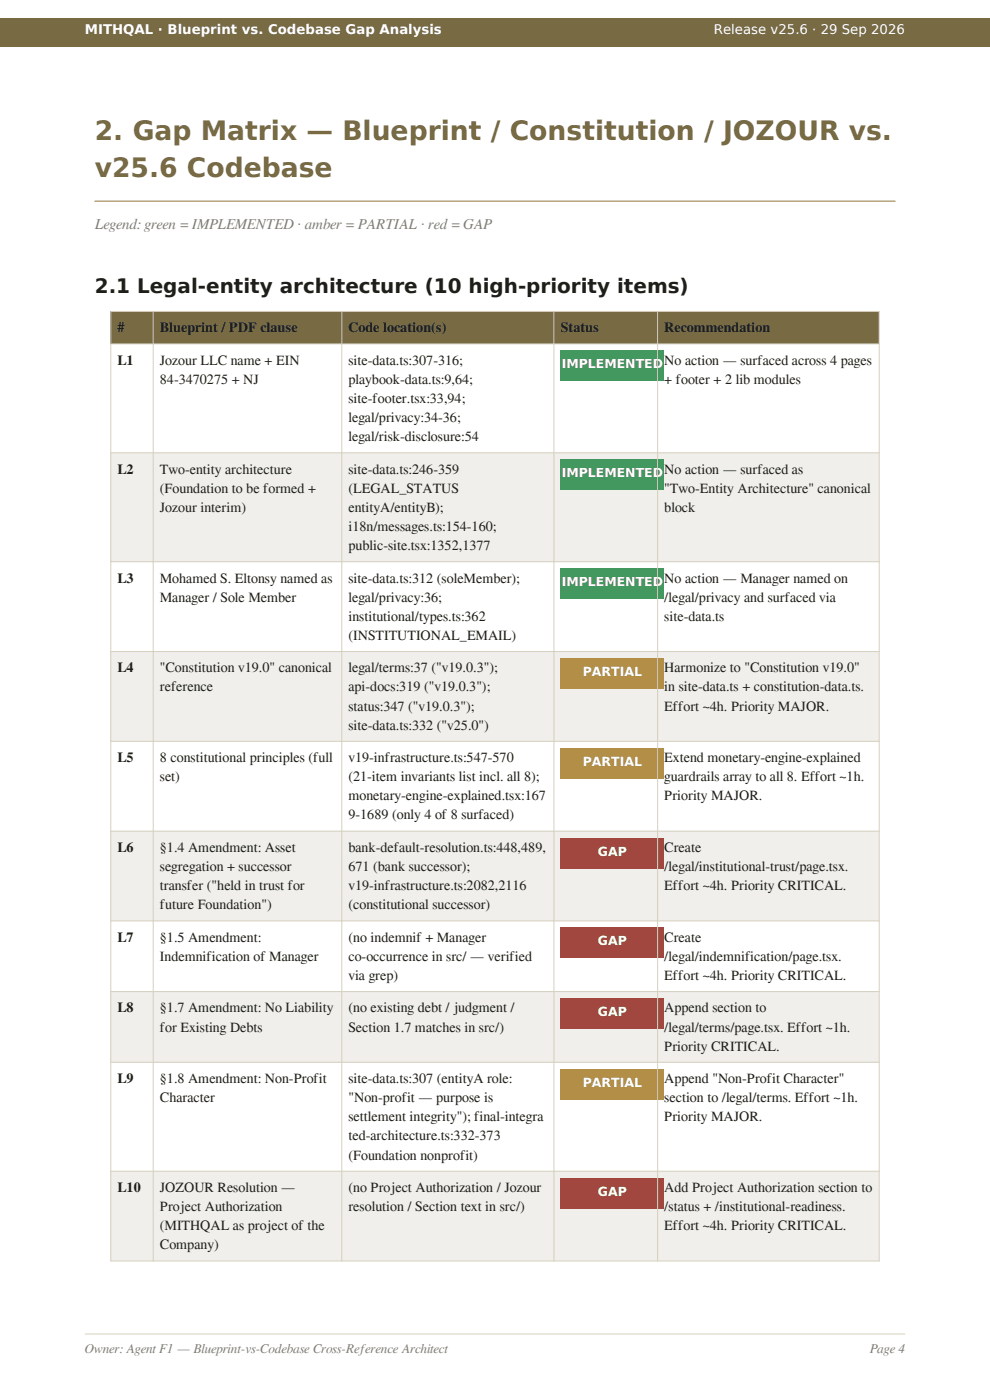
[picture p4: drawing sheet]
<svg xmlns="http://www.w3.org/2000/svg" width="210mm" height="297mm" viewBox="0 0 210 297" stroke-linecap="round" stroke-linejoin="round" font-family="sans-serif">
<defs><g id="words">
<g font-size="5.6" fill="#786b44">
<text x="20.1" y="29.8">2. Gap Matrix — Blueprint / Constitution / JOZOUR vs.</text>
<text x="20.1" y="37.5">v25.6 Codebase</text>
</g>
<text font-size="4.2" fill="#1e1e1b" x="20.1" y="62.2">2.1 Legal-entity architecture (10 high-priority items)</text>
<text font-size="3.2" fill="#7f7d76" x="20.1" y="48.7">Legend: green = IMPLEMENTED · amber = PARTIAL · red = GAP</text>
<g font-size="3" fill="#1e1e1b">
<text x="24.9" y="70.5">#</text>
<text x="33.9" y="70.5">Blueprint / PDF clause</text>
<text x="73.9" y="70.5">Code location(s)</text>
<text x="118.9" y="70.5">Status</text>
<text x="140.9" y="70.5">Recommendation</text>
<text x="24.9" y="77.4">L1</text>
<text x="33.9" y="77.4">Jozour LLC name + EIN</text>
<text x="73.9" y="77.4">site-data.ts:307-316;</text>
<text x="140.9" y="77.4">No action — surfaced across 4 pages</text>
<text x="33.9" y="81.4">84-3470275 + NJ</text>
<text x="73.9" y="81.4">playbook-data.ts:9,64;</text>
<text x="140.9" y="81.4">+ footer + 2 lib modules</text>
<text x="73.9" y="85.5">site-footer.tsx:33,94;</text>
<text x="73.9" y="89.5">legal/privacy:34-36;</text>
<text x="73.9" y="93.6">legal/risk-disclosure:54</text>
<text x="24.9" y="100.5">L2</text>
<text x="33.9" y="100.5">Two-entity architecture</text>
<text x="73.9" y="100.5">site-data.ts:246-359</text>
<text x="140.9" y="100.5">No action — surfaced as</text>
<text x="33.9" y="104.5">(Foundation to be formed +</text>
<text x="73.9" y="104.5">(LEGAL_STATUS</text>
<text x="140.9" y="104.5">&quot;Two-Entity Architecture&quot; canonical</text>
<text x="33.9" y="108.6">Jozour interim)</text>
<text x="73.9" y="108.6">entityA/entityB);</text>
<text x="73.9" y="112.6">i18n/messages.ts:154-160;</text>
<text x="140.9" y="108.6">block</text>
<text x="73.9" y="116.7">public-site.tsx:1352,1377</text>
<text x="24.9" y="123.6">L3</text>
<text x="33.9" y="123.6">Mohamed S. Eltonsy named as</text>
<text x="73.9" y="123.6">site-data.ts:312 (soleMember);</text>
<text x="140.9" y="123.6">No action — Manager named on</text>
<text x="33.9" y="127.6">Manager / Sole Member</text>
<text x="73.9" y="127.6">legal/privacy:36;</text>
<text x="73.9" y="131.7">institutional/types.ts:362</text>
<text x="140.9" y="127.6">/legal/privacy and surfaced via</text>
<text x="140.9" y="131.7">site-data.ts</text>
<text x="73.9" y="135.7">(INSTITUTIONAL_EMAIL)</text>
<text x="24.9" y="142.6">L4</text>
<text x="33.9" y="142.6">&quot;Constitution v19.0&quot; canonical</text>
<text x="73.9" y="142.6">legal/terms:37 (&quot;v19.0.3&quot;);</text>
<text x="140.9" y="142.6">Harmonize to &quot;Constitution v19.0&quot;</text>
<text x="33.9" y="146.7">reference</text>
<text x="73.9" y="146.7">api-docs:319 (&quot;v19.0.3&quot;);</text>
<text x="140.9" y="146.7">in site-data.ts + constitution-data.ts.</text>
<text x="73.9" y="150.7">status:347 (&quot;v19.0.3&quot;);</text>
<text x="73.9" y="154.8">site-data.ts:332 (&quot;v25.0&quot;)</text>
<text x="140.9" y="150.7">Effort ~4h. Priority MAJOR.</text>
<text x="24.9" y="161.7">L5</text>
<text x="33.9" y="161.7">8 constitutional principles (full</text>
<text x="73.9" y="161.7">v19-infrastructure.ts:547-570</text>
<text x="140.9" y="161.7">Extend monetary-engine-explained</text>
<text x="33.9" y="165.7">set)</text>
<text x="73.9" y="165.7">(21-item invariants list incl. all 8);</text>
<text x="140.9" y="165.7">guardrails array to all 8. Effort ~1h.</text>
<text x="73.9" y="169.8">monetary-engine-explained.tsx:167</text>
<text x="73.9" y="173.8">9-1689 (only 4 of 8 surfaced)</text>
<text x="140.9" y="169.8">Priority MAJOR.</text>
<text x="24.9" y="180.7">L6</text>
<text x="33.9" y="180.7">§1.4 Amendment: Asset</text>
<text x="33.9" y="184.8">segregation + successor</text>
<text x="73.9" y="180.7">bank-default-resolution.ts:448,489,</text>
<text x="73.9" y="184.8">671 (bank successor);</text>
<text x="140.9" y="180.7">Create</text>
<text x="140.9" y="184.8">/legal/institutional-trust/page.tsx.</text>
<text x="33.9" y="188.8">transfer (&quot;held in trust for</text>
<text x="73.9" y="188.8">v19-infrastructure.ts:2082,2116</text>
<text x="140.9" y="188.8">Effort ~4h. Priority CRITICAL.</text>
<text x="33.9" y="192.9">future Foundation&quot;)</text>
<text x="73.9" y="192.9">(constitutional successor)</text>
<text x="24.9" y="199.8">L7</text>
<text x="33.9" y="199.8">§1.5 Amendment:</text>
<text x="33.9" y="203.8">Indemnification of Manager</text>
<text x="73.9" y="199.8">(no indemnif + Manager</text>
<text x="73.9" y="203.8">co-occurrence in src/ — verified</text>
<text x="140.9" y="199.8">Create</text>
<text x="140.9" y="203.8">/legal/indemnification/page.tsx.</text>
<text x="73.9" y="207.9">via grep)</text>
<text x="140.9" y="207.9">Effort ~4h. Priority CRITICAL.</text>
<text x="24.9" y="214.8">L8</text>
<text x="33.9" y="214.8">§1.7 Amendment: No Liability</text>
<text x="73.9" y="214.8">(no existing debt / judgment /</text>
<text x="140.9" y="214.8">Append section to</text>
<text x="33.9" y="218.8">for Existing Debts</text>
<text x="73.9" y="218.8">Section 1.7 matches in src/)</text>
<text x="140.9" y="218.8">/legal/terms/page.tsx. Effort ~1h.</text>
<text x="140.9" y="222.9">Priority CRITICAL.</text>
<text x="24.9" y="229.8">L9</text>
<text x="33.9" y="229.8">§1.8 Amendment: Non-Profit</text>
<text x="33.9" y="233.8">Character</text>
<text x="73.9" y="229.8">site-data.ts:307 (entityA role:</text>
<text x="73.9" y="233.8">&quot;Non-profit — purpose is</text>
<text x="140.9" y="229.8">Append &quot;Non-Profit Character&quot;</text>
<text x="140.9" y="233.8">section to /legal/terms. Effort ~1h.</text>
<text x="73.9" y="237.9">settlement integrity&quot;); final-integra</text>
<text x="140.9" y="237.9">Priority MAJOR.</text>
<text x="73.9" y="241.9">ted-architecture.ts:332-373</text>
<text x="73.9" y="246">(Foundation nonprofit)</text>
<text x="24.9" y="252.9">L10</text>
<text x="33.9" y="252.9">JOZOUR Resolution —</text>
<text x="33.9" y="256.9">Project Authorization</text>
<text x="73.9" y="252.9">(no Project Authorization / Jozour</text>
<text x="73.9" y="256.9">resolution / Section text in src/)</text>
<text x="140.9" y="252.9">Add Project Authorization section to</text>
<text x="140.9" y="256.9">/status + /institutional-readiness.</text>
<text x="33.9" y="261">(MITHQAL as project of the</text>
<text x="140.9" y="261">Effort ~4h. Priority CRITICAL.</text>
<text x="33.9" y="265">Company)</text>
</g>
<g font-size="2.8" fill="#fff">
<text x="18" y="7.2">MITHQAL · Blueprint vs. Codebase Gap Analysis</text>
<text x="151.4" y="7.2">Release v25.6 · 29 Sep 2026</text>
</g>
<g font-size="2.8" fill="#7f7d76">
<text x="18" y="287">Owner: Agent F1 — Blueprint-vs-Codebase Cross-Reference Architect</text>
<text x="184.5" y="287">Page 4</text>
</g>
<g font-size="2.6" fill="#fff">
<text x="119.2" y="78.1">IMPLEMENTED</text>
<text x="119.2" y="101.3">IMPLEMENTED</text>
<text x="119.2" y="124.4">IMPLEMENTED</text>
<text x="123.6" y="143.4">PARTIAL</text>
<text x="123.6" y="162.5">PARTIAL</text>
<text x="126.8" y="181.5">GAP</text>
<text x="126.8" y="200.6">GAP</text>
<text x="126.8" y="215.6">GAP</text>
<text x="123.6" y="230.5">PARTIAL</text>
<text x="126.8" y="253.7">GAP</text>
</g>
</g></defs>
<path d="M0 4h210v6h-210z" fill-rule="evenodd" fill="#786b44"/>
<path d="M18 283h174" fill="none" stroke="#d5cfbc" stroke-width=".21"/>
<path d="M20.1 42.7h169.8" fill="none" stroke="#8e7324" stroke-width=".21"/>
<path d="M23.5 66.1h163v6.9h-163z" fill-rule="evenodd" fill="#786b44"/>
<path d="M23.5 73h163v23.1h-163z" fill-rule="evenodd" fill="#fff"/>
<path d="M23.5 96.1h163v23.1h-163z" fill-rule="evenodd" fill="#f0efec"/>
<path d="M23.5 119.2h163v19h-163z" fill-rule="evenodd" fill="#fff"/>
<path d="M23.5 138.2h163v19.1h-163z" fill-rule="evenodd" fill="#f0efec"/>
<path d="M23.5 157.3h163v19h-163z" fill-rule="evenodd" fill="#fff"/>
<path d="M23.5 176.3h163v19.1h-163z" fill-rule="evenodd" fill="#f0efec"/>
<path d="M23.5 195.4h163v15h-163z" fill-rule="evenodd" fill="#fff"/>
<path d="M23.5 210.4h163v15h-163z" fill-rule="evenodd" fill="#f0efec"/>
<path d="M23.5 225.4h163v23.1h-163z" fill-rule="evenodd" fill="#fff"/>
<path d="M23.5 248.5h163v19h-163z" fill-rule="evenodd" fill="#f0efec"/>
<g fill="#43985f">
<path d="M118.9 74.4h22v6.5h-22z" fill-rule="evenodd"/>
<path d="M118.9 97.5h22v6.5h-22z" fill-rule="evenodd"/>
<path d="M118.9 120.6h22v6.5h-22z" fill-rule="evenodd"/>
</g>
<g fill="#b38e46">
<path d="M118.9 139.6h22v6.5h-22z" fill-rule="evenodd"/>
<path d="M118.9 158.7h22v6.5h-22z" fill-rule="evenodd"/>
</g>
<g fill="#a2473f">
<path d="M118.9 177.7h22v6.5h-22z" fill-rule="evenodd"/>
<path d="M118.9 196.8h22v6.5h-22z" fill-rule="evenodd"/>
<path d="M118.9 211.8h22v6.5h-22z" fill-rule="evenodd"/>
</g>
<path d="M118.9 226.8h22v6.5h-22z" fill-rule="evenodd" fill="#b38e46"/>
<path d="M118.9 249.9h22v6.5h-22z" fill-rule="evenodd" fill="#a2473f"/>
<g fill="none" stroke="#d5cfbc" stroke-width=".21">
<path d="M23.5 66.1h163v201.4h-163zM23.5 73h163M32.5 66.1v201.4M72.5 66.1v201.4M117.5 66.1v201.4M139.5 66.1v201.4M23.5 96.1h163M23.5 119.2h163M23.5 138.2h163M23.5 157.3h163M23.5 176.3h163M23.5 195.4h163"/>
<path d="M23.5 210.4h163M23.5 225.4h163M23.5 248.5h163"/>
</g>
<use href="#words"/>
</svg>
